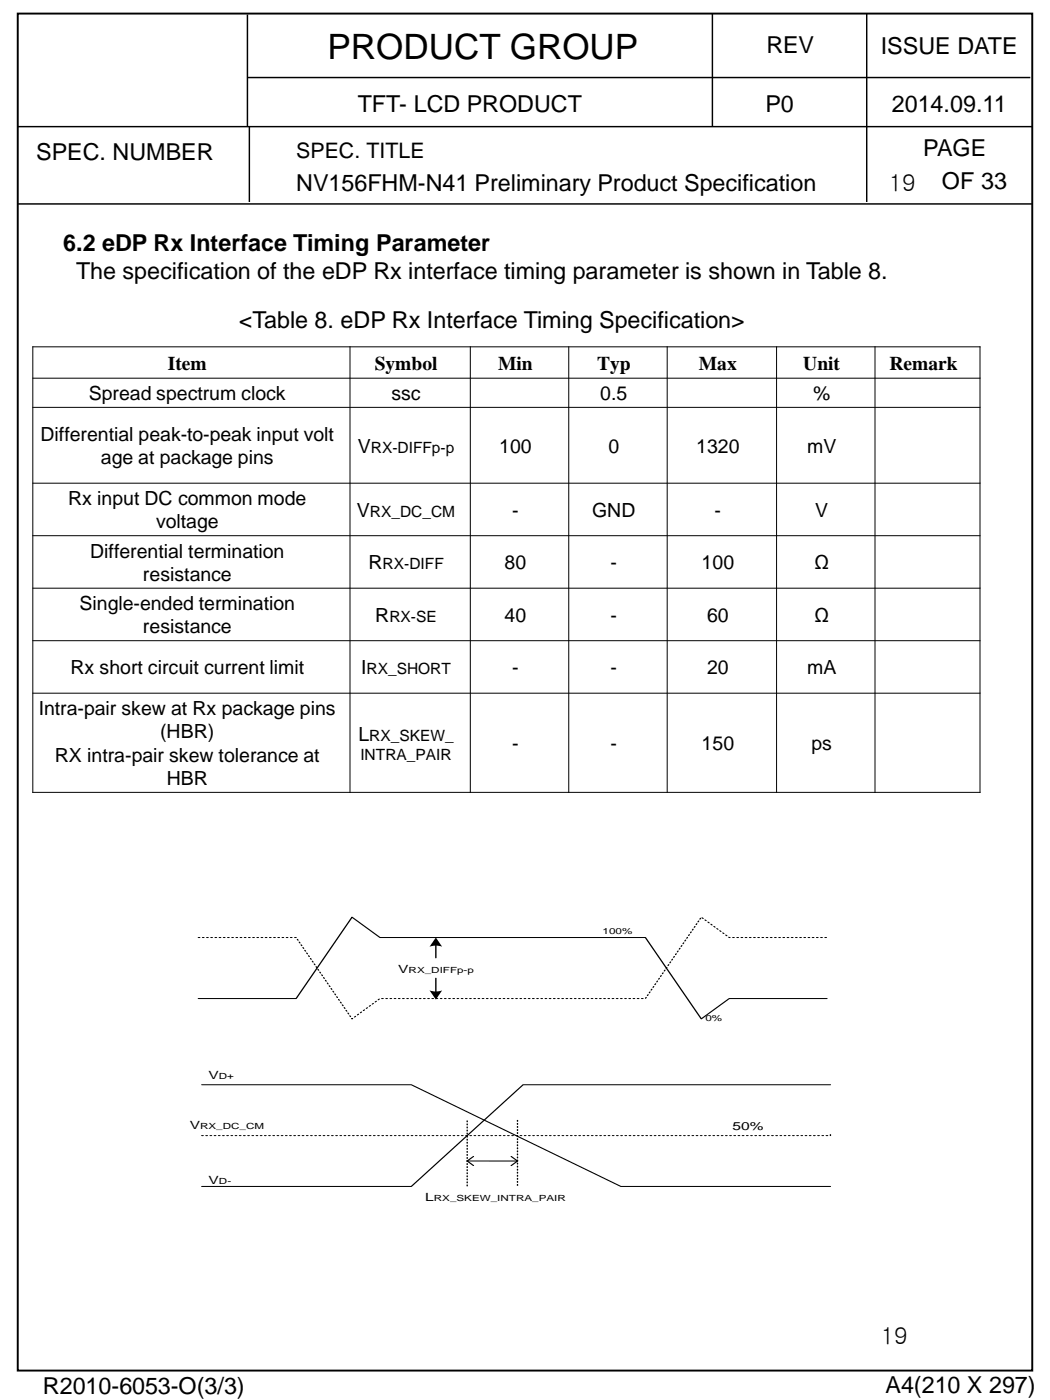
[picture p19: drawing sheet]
<svg xmlns="http://www.w3.org/2000/svg" width="190mm" height="254mm" viewBox="0 0 190 254" stroke-linecap="round" stroke-linejoin="round" font-family="sans-serif">
<defs><g id="words">
<text font-size="6.3" x="59.4" y="10.7">PRODUCT GROUP</text>
<g font-size="4.2">
<text x="139" y="9.6">REV</text>
<text x="159.8" y="9.8">ISSUE DATE</text>
<text x="64.9" y="20.4">TFT- LCD PRODUCT</text>
<text x="138.9" y="20.4">P0</text>
<text x="161.8" y="20.4">2014.09.11</text>
<text x="6.6" y="28.9">SPEC. NUMBER</text>
<text x="167.5" y="28.4">PAGE</text>
<text x="53.7" y="34.7">NV156FHM-N41 Preliminary Product Specification</text>
<text x="161.3" y="34.6">19</text>
<text x="170.9" y="34.4">OF 33</text>
<text x="11.5" y="45.6">6.2 eDP Rx Interface Timing Parameter</text>
<text x="13.8" y="50.7">The specification of the eDP Rx interface timing parameter is shown in Table 8.</text>
<text x="43.3" y="59.5">&lt;Table 8. eDP Rx Interface Timing Specification&gt;</text>
<text x="159.8" y="243.8">19</text>
<text x="7.8" y="253">R2010-6053-O(3/3)</text>
<text x="160.6" y="252.8">A4(210 X 297)</text>
</g>
<text font-size="3.9" x="53.7" y="28.7">SPEC. TITLE</text>
<g font-size="3.5">
<text x="30.5" y="67.1">Item</text>
<text x="68" y="67.1">Symbol</text>
<text x="90.4" y="67.1">Min</text>
<text x="108.3" y="67.1">Typ</text>
<text x="126.8" y="67.1">Max</text>
<text x="145.7" y="67.1">Unit</text>
<text x="161.4" y="67.1">Remark</text>
<text x="16.1" y="72.6">Spread spectrum clock</text>
<text x="71" y="72.6">ssc</text>
<text x="108.9" y="72.6">0.5</text>
<text x="147.5" y="72.6">%</text>
<text x="7.4" y="80">Differential peak-to-peak input volt</text>
<text x="64.9" y="82.1">V</text>
<text x="90.6" y="82.1">100</text>
<text x="110.4" y="82.1">0</text>
<text x="126.3" y="82.1">1320</text>
<text x="146.4" y="82.1">mV</text>
<text x="18.3" y="84.2">age at package pins</text>
<text x="12.4" y="91.6">Rx input DC common mode</text>
<text x="28.3" y="95.9">voltage</text>
<text x="64.8" y="93.7">V</text>
<text x="92.9" y="93.7">-</text>
<text x="107.4" y="93.7">GND</text>
<text x="129.6" y="93.7">-</text>
<text x="147.9" y="93.7">V</text>
<text x="16.4" y="101.2">Differential termination</text>
<text x="25.9" y="105.4">resistance</text>
<text x="66.9" y="103.3">R</text>
<text x="91.5" y="103.3">80</text>
<text x="110.8" y="103.3">-</text>
<text x="127.3" y="103.3">100</text>
<text x="147.8" y="103.3">Ω</text>
<text x="14.4" y="110.7">Single-ended termination</text>
<text x="68.1" y="112.8">R</text>
<text x="91.5" y="112.8">40</text>
<text x="110.8" y="112.8">-</text>
<text x="128.3" y="112.8">60</text>
<text x="147.8" y="112.8">Ω</text>
<text x="25.9" y="114.9">resistance</text>
<text x="12.8" y="122.3">Rx short circuit current limit</text>
<text x="65.5" y="122.3">I</text>
<text x="92.9" y="122.3">-</text>
<text x="110.8" y="122.3">-</text>
<text x="128.3" y="122.3">20</text>
<text x="146.4" y="122.3">mA</text>
<text x="7" y="129.7">Intra-pair skew at Rx package pins</text>
<text x="29.1" y="134">(HBR)</text>
<text x="65" y="134.4">L</text>
<text x="92.9" y="136.1">-</text>
<text x="110.8" y="136.1">-</text>
<text x="127.3" y="136.1">150</text>
<text x="147.2" y="136.1">ps</text>
<text x="10" y="138.2">RX intra-pair skew tolerance at</text>
<text x="30.2" y="142.4">HBR</text>
</g>
<g font-size="2.8">
<text x="67.3" y="82.1">RX-DIFFp-p</text>
<text x="67.1" y="93.7">RX_DC_CM</text>
<text x="69.4" y="103.3">RX-DIFF</text>
<text x="70.6" y="112.8">RX-SE</text>
<text x="66.5" y="122.3">RX_SHORT</text>
<text x="65.4" y="137.9">INTRA_PAIR</text>
<text x="67" y="134.4">RX_SKEW_</text>
</g>
<g font-size="2.1">
<text x="72.3" y="176.5">V</text>
<text x="37.8" y="195.7">V</text>
<text x="34.4" y="204.8">V</text>
<text x="132.9" y="205">50%</text>
<text x="37.8" y="214.7">V</text>
<text x="77.2" y="218">L</text>
</g>
<g font-size="1.5">
<text x="109.3" y="169.4">100%</text>
<text x="74.1" y="176.5">RX_DIFFp-p</text>
<text x="128" y="185.3">0%</text>
<text x="39.7" y="195.7">D+</text>
<text x="36.3" y="204.8">RX_DC_CM</text>
<text x="39.7" y="214.7">D-</text>
<text x="78.7" y="218">RX_SKEW_INTRA_PAIR</text>
</g>
</g></defs>
<path d="M3.2 2.5h184.1v246.2h-184.1z" fill="none" stroke="#000" stroke-width=".35"/>
<path d="M44.9 2.6v20.4M44.9 14.1h142M129.3 2.5v20.4M157.3 2.5v20.4M3.2 23h184.1M3.2 37h184.1M45.2 23v13.6M157.3 23v13.6" fill="none" stroke="#000" stroke-width=".26"/>
<g fill="none" stroke="#000" stroke-width=".18">
<path d="M5.9 68.6h172M5.9 73.9h172M5.9 62.9h172M6 62.8v81M63.5 62.8v81M85.3 62.8v81M103.2 62.8v81M121 62.8v81M140.9 62.8v81M158.7 62.8v81M177.8 62.8v81M5.9 87.7h172"/>
<path d="M5.9 97.2h172M5.9 106.7h172M5.9 116.2h172M5.9 125.8h172M5.9 143.8h172"/>
</g>
<path d="M79.1 171.4v2.4M79.1 177.5v2.6M36 181.2h17.7l10.2-14.8 5 3.7h48.2l10.1 14.8 5.1-3.7h17.7M36.6 196.8h38l38 18.5h38.1M150.7 196.8h-55.8l-20.3 18.5h-38M84.8 210.6h9.1M85.9 209.8l-1.1 .8 1.1 .9M92.7 209.8l1.2 .8-1.2 .9" fill="none" stroke="#000" stroke-width=".22"/>
<g fill="#000">
<path d="M79.1 170.1l1.1 1.7-.9-.2-1.4 .2z" fill-rule="evenodd"/>
<path d="M77.9 179.7l1.4 .2 .9-.2-1.1 1.7z" fill-rule="evenodd"/>
</g>
<path d="M36 170.1h17.7l10.2 14.8 5-3.7h48.2l10.1-14.8 5.1 3.7h17.7M36.6 206h114.1v-.3M84.8 203.4v11.9M93.9 203.3v12" fill="none" stroke="#000" stroke-width=".22" stroke-dasharray=".2 .4"/>
<use href="#words"/>
</svg>
